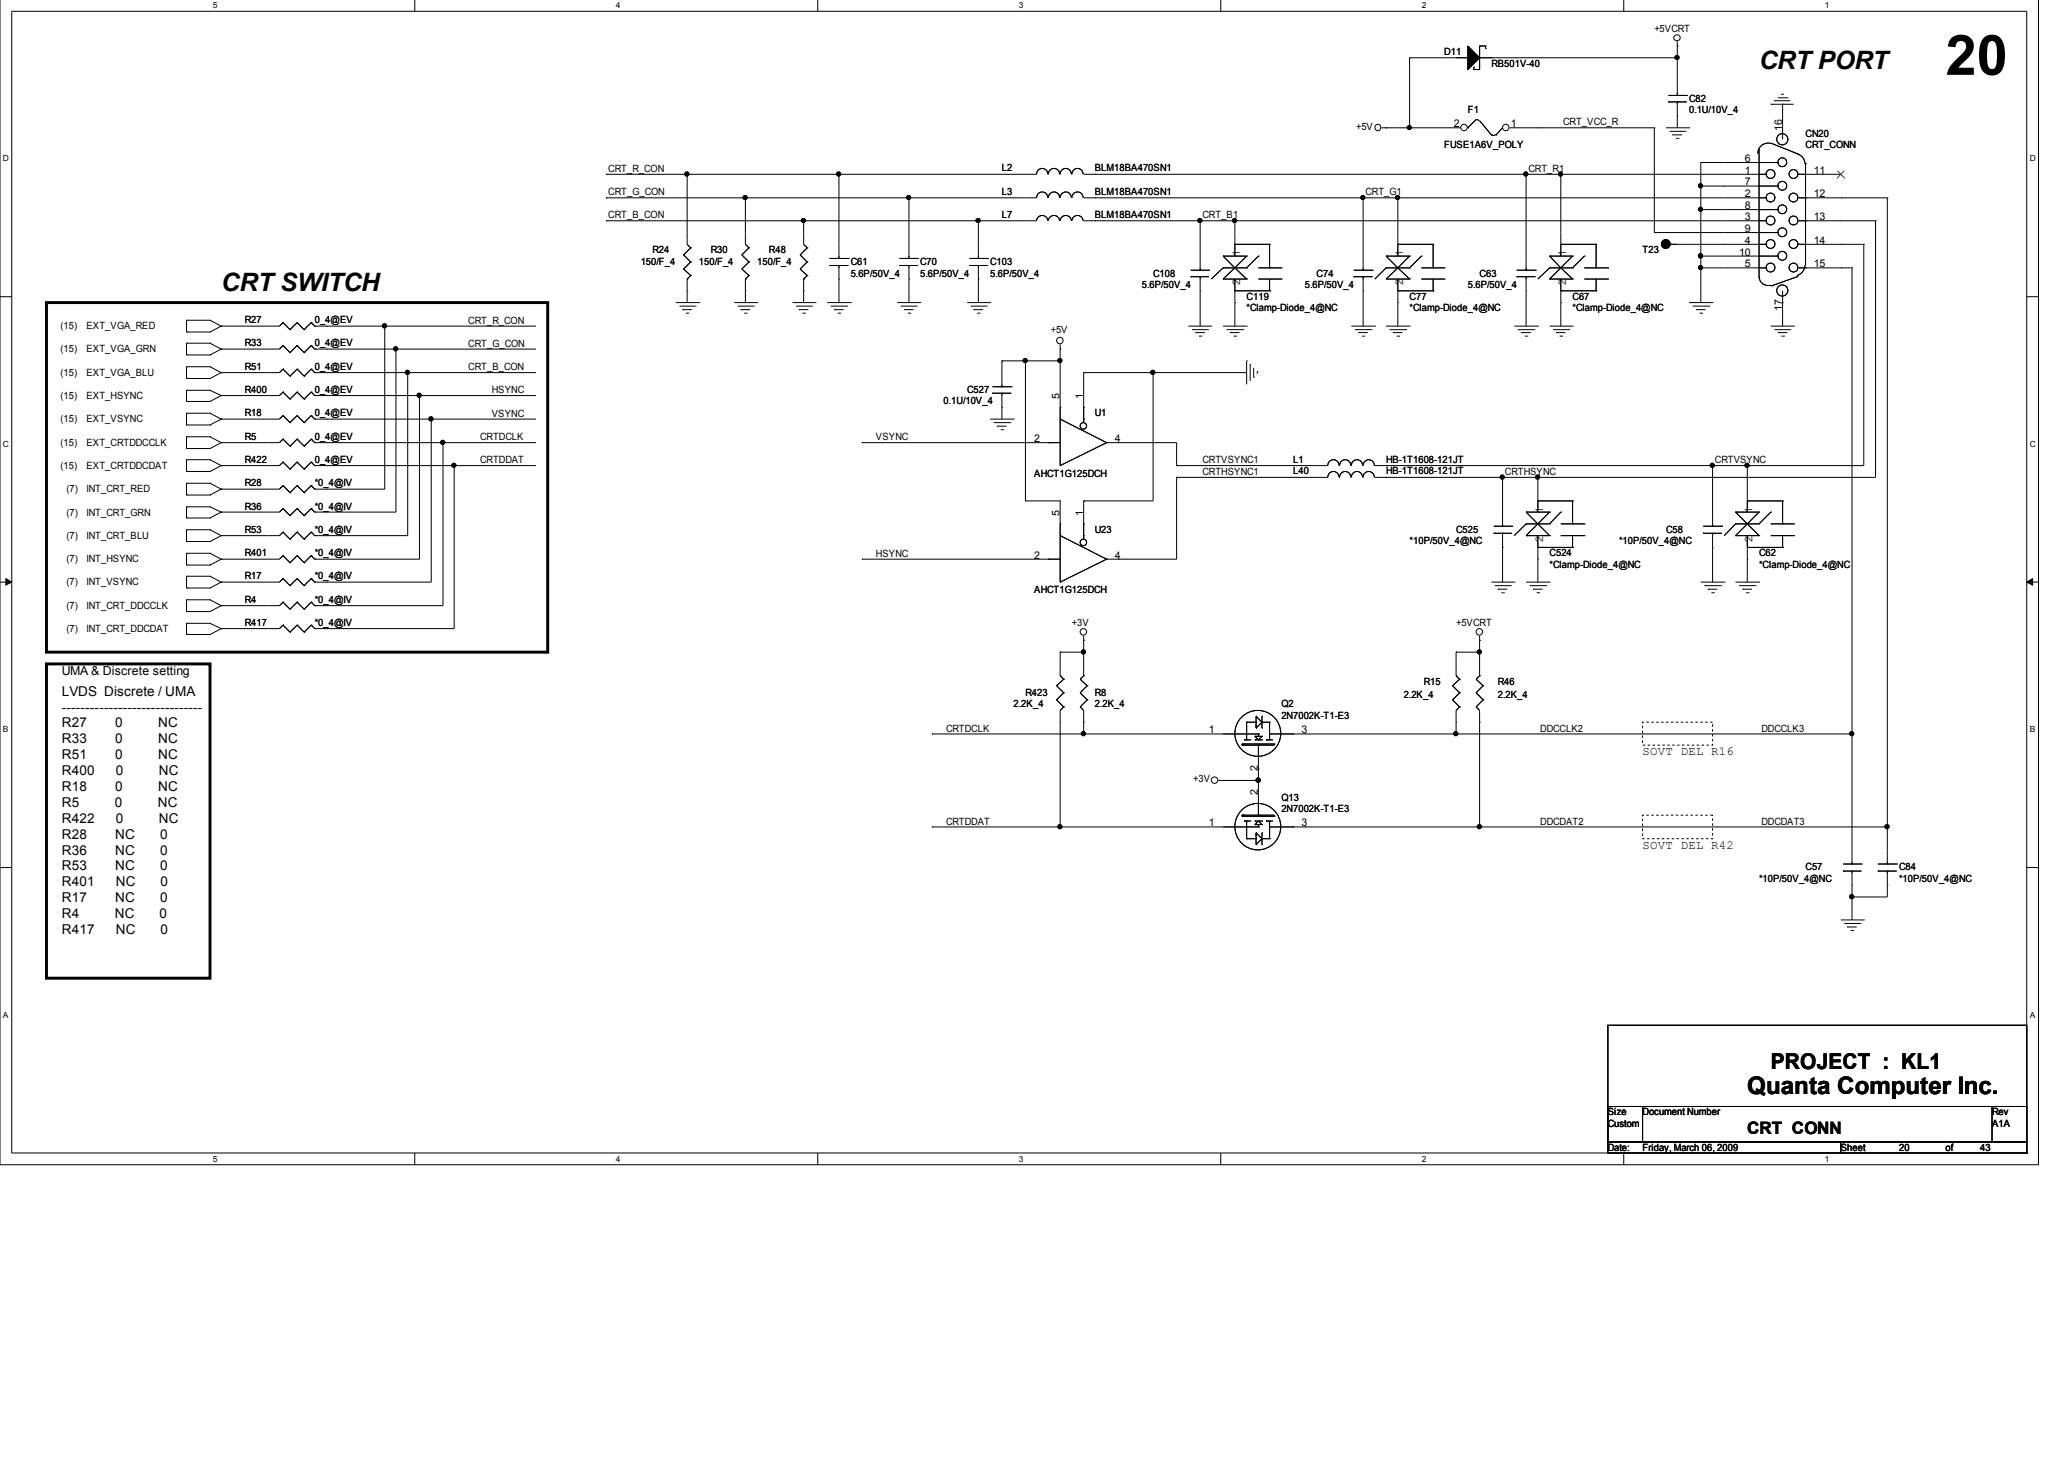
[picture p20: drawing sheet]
<svg xmlns="http://www.w3.org/2000/svg" width="297mm" height="210mm" viewBox="0 0 297 210" stroke-linecap="round" stroke-linejoin="round" font-family="sans-serif">
<defs><g id="words">
<text font-size="8" x="280" y="10.8">20</text>
<g font-size="3.6">
<text x="253.2" y="9.9">CRT PORT</text>
<text x="31.8" y="41.8">CRT SWITCH</text>
</g>
<text font-size="3.5" x="251.5" y="157.4">Quanta Computer Inc.</text>
<text font-size="3.1" x="254.8" y="153.8">PROJECT : KL1</text>
<text font-size="2.5" x="251.5" y="163.2">CRT CONN</text>
<g font-size="1.9">
<text x="8.9" y="100.1">LVDS Discrete / UMA</text>
<text x="8.9" y="102.4">------------------------------</text>
<text x="8.9" y="104.7">R27</text>
<text x="8.9" y="106.9">R33</text>
<text x="16.6" y="104.7">0</text>
<text x="16.6" y="106.9">0</text>
<text x="22.8" y="104.7">NC</text>
<text x="22.8" y="106.9">NC</text>
<text x="8.9" y="109.2">R51</text>
<text x="8.9" y="111.5">R400</text>
<text x="8.9" y="113.8">R18</text>
<text x="16.6" y="109.2">0</text>
<text x="16.6" y="113.8">0</text>
<text x="16.7" y="111.5">0</text>
<text x="22.8" y="109.2">NC</text>
<text x="22.8" y="113.8">NC</text>
<text x="22.9" y="111.5">NC</text>
<text x="8.9" y="116.1">R5</text>
<text x="8.9" y="118.4">R422</text>
<text x="16.5" y="116.1">0</text>
<text x="16.7" y="118.4">0</text>
<text x="22.7" y="116.1">NC</text>
<text x="22.9" y="118.4">NC</text>
<text x="8.9" y="120.7">R28</text>
<text x="8.9" y="123">R36</text>
<text x="8.9" y="125.2">R53</text>
<text x="16.6" y="120.7">NC</text>
<text x="16.6" y="123">NC</text>
<text x="16.6" y="125.2">NC</text>
<text x="23" y="120.7">0</text>
<text x="23" y="123">0</text>
<text x="23" y="125.2">0</text>
<text x="8.9" y="127.5">R401</text>
<text x="8.9" y="129.8">R17</text>
<text x="16.6" y="129.8">NC</text>
<text x="16.7" y="127.5">NC</text>
<text x="23" y="129.8">0</text>
<text x="23.1" y="127.5">0</text>
<text x="8.9" y="132.1">R4</text>
<text x="8.9" y="134.4">R417</text>
<text x="16.5" y="132.1">NC</text>
<text x="16.7" y="134.4">NC</text>
<text x="22.9" y="132.1">0</text>
<text x="23.1" y="134.4">0</text>
</g>
<g font-size="1.8">
<text x="8.9" y="97.1">UMA &amp; Discrete setting</text>
<text x="236.4" y="108.6">SOVT DEL R16</text>
<text x="236.4" y="122.1">SOVT DEL R42</text>
</g>
<g font-size="1.5">
<text x="209.2" y="18.3">2</text>
<text x="217.4" y="18.3">1</text>
<text x="251.1" y="23.3">6</text>
<text x="256.5" y="18.9" transform="rotate(-90 256.5 18.9)">16</text>
<text x="251.1" y="25">1</text>
<text x="251.1" y="28.4">2</text>
<text x="251.1" y="26.7">7</text>
<text x="261" y="28.4">12</text>
<text x="261" y="25">11</text>
<text x="251.1" y="31.7">3</text>
<text x="251.1" y="35.1">4</text>
<text x="251.1" y="30.1">8</text>
<text x="251.1" y="33.4">9</text>
<text x="261" y="35.1">14</text>
<text x="261" y="31.7">13</text>
<text x="250.3" y="36.8">10</text>
<text x="251.1" y="38.5">5</text>
<text x="261" y="38.5">15</text>
<text x="256.5" y="44.7" transform="rotate(-90 256.5 44.7)">17</text>
<text x="152.5" y="57.4" transform="rotate(-90 152.5 57.4)">5</text>
<text x="155.9" y="57.4" transform="rotate(-90 155.9 57.4)">1</text>
<text x="148.8" y="63.6">2</text>
<text x="160.4" y="63.6">4</text>
<text x="152.5" y="74.2" transform="rotate(-90 152.5 74.2)">5</text>
<text x="155.9" y="74.2" transform="rotate(-90 155.9 74.2)">1</text>
<text x="148.8" y="80.4">2</text>
<text x="160.4" y="80.4">4</text>
<text x="174" y="105.5">1</text>
<text x="187.3" y="105.5">3</text>
<text x="181" y="110.9" transform="rotate(-90 181 110.9)">2</text>
<text x="174" y="118.9">1</text>
<text x="181" y="114.4" transform="rotate(-90 181 114.4)">2</text>
<text x="187.3" y="118.9">3</text>
</g>
<g font-size="1.5" fill="#004080">
<text x="178.5" y="41" transform="rotate(-90 178.5 41)">2</text>
<text x="178.5" y="36.8" transform="rotate(-90 178.5 36.8)">1</text>
<text x="201.9" y="41" transform="rotate(-90 201.9 41)">2</text>
<text x="201.9" y="36.8" transform="rotate(-90 201.9 36.8)">1</text>
<text x="225.4" y="41" transform="rotate(-90 225.4 41)">2</text>
<text x="225.4" y="36.8" transform="rotate(-90 225.4 36.8)">1</text>
<text x="222.1" y="77.9" transform="rotate(-90 222.1 77.9)">2</text>
<text x="222.1" y="73.8" transform="rotate(-90 222.1 73.8)">1</text>
<text x="252.2" y="77.9" transform="rotate(-90 252.2 77.9)">2</text>
<text x="252.2" y="73.8" transform="rotate(-90 252.2 73.8)">1</text>
</g>
<g font-size="1.4">
<text x="238.1" y="4.6">+5VCRT</text>
<text x="207.9" y="7.9">D11</text>
<text x="214.6" y="9.6">RB501V-40</text>
<text x="211.2" y="16.3">F1</text>
<text x="243.1" y="14.7">C82</text>
<text x="243.1" y="16.3">0.1U/10V_4</text>
<text x="195.2" y="18.6">+5V</text>
<text x="207.9" y="21.4">FUSE1A6V_POLY</text>
<text x="225" y="18">CRT_VCC_R</text>
<text x="259.8" y="19.7">CN20</text>
<text x="259.8" y="21.4">CRT_CONN</text>
<text x="87.5" y="28.1">CRT_G_CON</text>
<text x="87.5" y="24.7">CRT_R_CON</text>
<text x="144.2" y="24.7">L2</text>
<text x="144.2" y="28">L3</text>
<text x="157.6" y="24.7">BLM18BA470SN1</text>
<text x="157.6" y="28">BLM18BA470SN1</text>
<text x="196.5" y="28.1">CRT_G1</text>
<text x="220" y="24.7">CRT_R1</text>
<text x="87.5" y="31.4">CRT_B_CON</text>
<text x="144.2" y="31.4">L7</text>
<text x="157.6" y="31.4">BLM18BA470SN1</text>
<text x="173.1" y="31.4">CRT_B1</text>
<text x="92.2" y="38.1">150/F_4</text>
<text x="93.9" y="36.4">R24</text>
<text x="100.6" y="38.1">150/F_4</text>
<text x="102.3" y="36.4">R30</text>
<text x="109" y="38.1">150/F_4</text>
<text x="110.7" y="36.4">R48</text>
<text x="122.4" y="38.1">C61</text>
<text x="122.4" y="39.8">5.6P/50V_4</text>
<text x="132.4" y="38.1">C70</text>
<text x="132.4" y="39.8">5.6P/50V_4</text>
<text x="142.5" y="38.1">C103</text>
<text x="142.5" y="39.8">5.6P/50V_4</text>
<text x="164.3" y="41.4">5.6P/50V_4</text>
<text x="165.9" y="39.8">C108</text>
<text x="187.8" y="41.4">5.6P/50V_4</text>
<text x="189.5" y="39.8">C74</text>
<text x="211.2" y="41.4">5.6P/50V_4</text>
<text x="212.9" y="39.8">C63</text>
<text x="236.4" y="36.4">T23</text>
<text x="8.7" y="47.3">(15)</text>
<text x="12.4" y="47.3">EXT_VGA_RED</text>
<text x="35.2" y="46.5">R27</text>
<text x="45.3" y="46.5">0_4@EV</text>
<text x="67.4" y="46.6">CRT_R_CON</text>
<text x="151.2" y="47.9">+5V</text>
<text x="179.4" y="43.1">C119</text>
<text x="179.4" y="44.8">*Clamp-Diode_4@NC</text>
<text x="202.9" y="43.1">C77</text>
<text x="202.9" y="44.8">*Clamp-Diode_4@NC</text>
<text x="226.3" y="43.1">C67</text>
<text x="226.3" y="44.8">*Clamp-Diode_4@NC</text>
<text x="8.7" y="50.6">(15)</text>
<text x="12.4" y="50.6">EXT_VGA_GRN</text>
<text x="35.2" y="53.2">R51</text>
<text x="35.2" y="49.8">R33</text>
<text x="45.3" y="53.2">0_4@EV</text>
<text x="45.3" y="49.8">0_4@EV</text>
<text x="67.4" y="49.9">CRT_G_CON</text>
<text x="67.4" y="53.3">CRT_B_CON</text>
<text x="8.7" y="54">(15)</text>
<text x="8.7" y="57.4">(15)</text>
<text x="12.4" y="54">EXT_VGA_BLU</text>
<text x="12.4" y="57.4">EXT_HSYNC</text>
<text x="35.2" y="56.6">R400</text>
<text x="35.2" y="59.9">R18</text>
<text x="45.3" y="56.6">0_4@EV</text>
<text x="45.3" y="59.9">0_4@EV</text>
<text x="70.8" y="56.6">HSYNC</text>
<text x="70.8" y="60">VSYNC</text>
<text x="135.8" y="58.2">0.1U/10V_4</text>
<text x="139.2" y="56.6">C527</text>
<text x="157.6" y="59.9">U1</text>
<text x="8.7" y="60.7">(15)</text>
<text x="8.7" y="64.1">(15)</text>
<text x="12.4" y="60.7">EXT_VSYNC</text>
<text x="12.4" y="64.1">EXT_CRTDDCCLK</text>
<text x="35.2" y="63.3">R5</text>
<text x="45.3" y="63.3">0_4@EV</text>
<text x="69.1" y="63.3">CRTDCLK</text>
<text x="126.1" y="63.3">VSYNC</text>
<text x="8.7" y="67.4">(15)</text>
<text x="9.6" y="70.8">(7)</text>
<text x="12.4" y="70.8">INT_CRT_RED</text>
<text x="12.4" y="67.4">EXT_CRTDDCDAT</text>
<text x="35.2" y="69.9">R28</text>
<text x="35.2" y="66.6">R422</text>
<text x="45.3" y="69.9">*0_4@IV</text>
<text x="45.3" y="66.6">0_4@EV</text>
<text x="69.1" y="66.6">CRTDDAT</text>
<text x="148.8" y="68.6">AHCT1G125DCH</text>
<text x="173.1" y="66.6">CRTVSYNC1</text>
<text x="173.1" y="68.3">CRTHSYNC1</text>
<text x="186.1" y="68.3">L40</text>
<text x="186.1" y="66.6">L1</text>
<text x="199.5" y="68.3">HB-1T1608-121JT</text>
<text x="199.5" y="66.6">HB-1T1608-121JT</text>
<text x="216.6" y="68.3">CRTHSYNC</text>
<text x="246.8" y="66.6">CRTVSYNC</text>
<text x="9.6" y="77.5">(7)</text>
<text x="9.6" y="74.2">(7)</text>
<text x="12.4" y="77.5">INT_CRT_BLU</text>
<text x="12.4" y="74.2">INT_CRT_GRN</text>
<text x="35.2" y="76.6">R53</text>
<text x="35.2" y="73.3">R36</text>
<text x="45.3" y="76.6">*0_4@IV</text>
<text x="45.3" y="73.3">*0_4@IV</text>
<text x="157.6" y="76.6">U23</text>
<text x="209.5" y="76.6">C525</text>
<text x="239.8" y="76.6">C58</text>
<text x="9.6" y="80.9">(7)</text>
<text x="12.4" y="80.9">INT_HSYNC</text>
<text x="35.2" y="83.3">R17</text>
<text x="35.2" y="80">R401</text>
<text x="45.3" y="83.3">*0_4@IV</text>
<text x="45.3" y="80">*0_4@IV</text>
<text x="126.1" y="80.1">HSYNC</text>
<text x="202.9" y="78.3">*10P/50V_4@NC</text>
<text x="223" y="80">C524</text>
<text x="223" y="81.7">*Clamp-Diode_4@NC</text>
<text x="233" y="78.3">*10P/50V_4@NC</text>
<text x="253.2" y="80">C62</text>
<text x="253.2" y="81.7">*Clamp-Diode_4@NC</text>
<text x="9.6" y="84.2">(7)</text>
<text x="9.6" y="87.6">(7)</text>
<text x="12.4" y="84.2">INT_VSYNC</text>
<text x="12.4" y="87.6">INT_CRT_DDCCLK</text>
<text x="35.2" y="86.7">R4</text>
<text x="45.3" y="86.7">*0_4@IV</text>
<text x="148.8" y="85.4">AHCT1G125DCH</text>
<text x="9.6" y="90.9">(7)</text>
<text x="12.4" y="90.9">INT_CRT_DDCDAT</text>
<text x="35.2" y="90.1">R417</text>
<text x="45.3" y="90.1">*0_4@IV</text>
<text x="154.3" y="90.1">+3V</text>
<text x="209.5" y="90.1">+5VCRT</text>
<text x="145.9" y="101.8">2.2K_4</text>
<text x="147.6" y="100.1">R423</text>
<text x="157.6" y="100.1">R8</text>
<text x="157.6" y="101.8">2.2K_4</text>
<text x="184.4" y="101.8">Q2</text>
<text x="202" y="100.4">2.2K_4</text>
<text x="204.9" y="98.5">R15</text>
<text x="215.6" y="98.5">R46</text>
<text x="215.6" y="100.4">2.2K_4</text>
<text x="136.1" y="105.3">CRTDCLK</text>
<text x="184.4" y="103.5">2N7002K-T1-E3</text>
<text x="221.7" y="105.3">DDCCLK2</text>
<text x="253.5" y="105.3">DDCCLK3</text>
<text x="171.7" y="112.5">+3V</text>
<text x="136.1" y="118.6">CRTDDAT</text>
<text x="184.4" y="115.2">Q13</text>
<text x="184.4" y="116.9">2N7002K-T1-E3</text>
<text x="221.7" y="118.6">DDCDAT2</text>
<text x="253.5" y="118.6">DDCDAT3</text>
<text x="259.8" y="125.2">C57</text>
<text x="273.3" y="125.2">C84</text>
<text x="253.2" y="126.9">*10P/50V_4@NC</text>
<text x="273.3" y="126.9">*10P/50V_4@NC</text>
<text x="231.4" y="160.5">Size</text>
<text x="236.4" y="160.5">Document Number</text>
<text x="286.7" y="160.5">Rev</text>
<text x="231.4" y="165.5">Date:</text>
<text x="231.4" y="162.2">Custom</text>
<text x="236.4" y="165.5">Friday, March 06, 2009</text>
<text x="264.9" y="165.5">Sheet</text>
<text x="273.3" y="165.5">20</text>
<text x="280" y="165.5">of</text>
<text x="285" y="165.5">43</text>
<text x="286.7" y="162.2">A1A</text>
</g>
<g font-size="1.2">
<text x="30.6" y="1.2">5</text>
<text x="88.6" y="1.2">4</text>
<text x="146.6" y="1.2">3</text>
<text x="204.6" y="1.2">2</text>
<text x="262.6" y="1.2">1</text>
<text x=".4" y="23.2">D</text>
<text x="292.1" y="23.2">D</text>
<text x=".4" y="64.3">C</text>
<text x="292.1" y="64.3">C</text>
<text x=".4" y="105.3">B</text>
<text x="292.1" y="105.3">B</text>
<text x=".4" y="146.4">A</text>
<text x="292.1" y="146.4">A</text>
<text x="30.6" y="167.1">5</text>
<text x="88.6" y="167.1">4</text>
<text x="146.6" y="167.1">3</text>
<text x="204.6" y="167.1">2</text>
<text x="262.6" y="167.1">1</text>
</g>
</g></defs>
<path d="M0 -.1v167.7h293.4v-167.7M1.7 1.6h290v164.3h-290z" fill="none" stroke="#000" stroke-width=".14"/>
<g fill="#fff">
<path d="M30.6 .1h.6v1.3h-.6z"/>
<path d="M30.6 166h.6v1.3h-.6z"/>
</g>
<path d="M59.7 -.1v1.7M59.7 165.9v1.7" fill="none" stroke="#000" stroke-width=".14"/>
<g fill="#fff">
<path d="M88.6 .1h.6v1.3h-.6z"/>
<path d="M88.6 166h.6v1.3h-.6z"/>
</g>
<path d="M117.7 -.1v1.7M117.7 165.9v1.7" fill="none" stroke="#000" stroke-width=".14"/>
<g fill="#fff">
<path d="M146.6 .1h.6v1.3h-.6z"/>
<path d="M146.6 166h.6v1.3h-.6z"/>
</g>
<path d="M175.7 -.1v1.7M175.7 165.9v1.7" fill="none" stroke="#000" stroke-width=".14"/>
<g fill="#fff">
<path d="M204.6 .1h.5v1.3h-.5z"/>
<path d="M204.6 166h.5v1.3h-.5z"/>
</g>
<path d="M233.7 -.1v1.7M233.7 165.9v1.7" fill="none" stroke="#000" stroke-width=".14"/>
<g fill="#fff">
<path d="M262.6 .1h.5v1.3h-.5z"/>
<path d="M262.6 166h.5v1.3h-.5z"/>
<path d="M.4 22.1h.7v1.3h-.7z"/>
<path d="M292.1 22.1h.7v1.3h-.7z"/>
<path d="M.4 63.2h.7v1.2h-.7z"/>
<path d="M292.1 63.2h.7v1.2h-.7z"/>
</g>
<path d="M0 42.7h1.7M291.7 42.7h1.7" fill="none" stroke="#000" stroke-width=".14"/>
<g fill="#fff">
<path d="M.4 104.2h.7v1.3h-.7z"/>
<path d="M292.1 104.2h.7v1.3h-.7z"/>
</g>
<path d="M0 83.7h1.7M291.7 83.7h1.7" fill="none" stroke="#000" stroke-width=".14"/>
<path d="M.8 83.2l.9 .5-.9 .5zM291.7 83.7l.8-.5v1z" fill="#000" stroke="#000" stroke-width=".14"/>
<g fill="#fff">
<path d="M.4 145.3h.7v1.3h-.7z"/>
<path d="M292.1 145.3h.7v1.3h-.7z"/>
</g>
<g fill="none" stroke="#000" stroke-width=".14">
<path d="M198.8 18.4h7.4M199.5 18.4h.1M202.9 18.4h.1M202.9 8.3h.1M202.9 8.3h5M202.9 8.3v10.1M216.2 8.3h25.2M221.3 18.4h.1M221.3 18.4h16.8M238.1 18.4h.1M238.1 18.4v15.1M239.8 18.4h3.3"/>
<path d="M240.3 18.9h2.3M240.7 19.4h.1M240.7 19.4h1.4M241.2 19.9h.4M241.4 8.3h.1M241.4 6.6h.1M241.4 16.7h.1M241.4 5.9v5.8M241.4 16.7v1.7M241.6 19.9h.1M242.6 18.9h.1M243.1 18.4h.1"/>
<path d="M254.8 15h.1M254.8 15h3.3M255.4 14.5h.1M255.4 14.5h2.2M255.9 14.1h1.3M256.4 13.6h.1M256.4 13.6h.3M256.5 15h.1M256.5 15v3.4M257.2 14.1h.1M87.2 28.5h.1M87.2 25.1h.1"/>
<path d="M87.2 31.8h.1M87.2 31.8h62a.81 .81 0 0 1 .8-.8 .81 .81 0 0 1 .8 .8M87.2 28.5h60.4M87.2 25.1h60.4M98.4 36.7h.1M98.4 38.7h.1M98.4 36.7l1 1M98.4 38.7l1 .9M98.9 25.1h.1M98.9 25.1v10.1l.5 .5M99.4 35.7h.1M99.4 37.7h.1"/>
<path d="M99.4 39.6h.1M99.4 35.7l-1 1M99.4 37.7l-1 1M99.4 39.6l-.5 .5M107.3 28.5h.1M107.3 28.5v5M115.7 31.8h.1M115.7 31.8v1.7M120.7 25.1h.1M120.7 25.1v10.1M130.8 28.5h.1M130.8 28.5v6.7"/>
<path d="M140.8 31.8h.1M140.8 31.8v3.4M150.9 31.8a.81 .81 0 0 1 .8-.8 .81 .81 0 0 1 .8 .8M152.6 31.8a.81 .81 0 0 1 .8-.8 .81 .81 0 0 1 .8 .8M154.3 31.8a.81 .81 0 0 1 .8-.8 .81 .81 0 0 1 .8 .8M156 31.8h92.2M157.6 31.8h.1M157.6 25.1h.1M157.6 28.5h.1M157.6 28.5h90.6M157.6 25.1h90.6M172.7 31.8h.1"/>
<path d="M172.7 31.8v5M176 38.5h.1M176 36.8h.1M176 36.8h3.4M176 38.5h3.4M176 38.5l-1.7 1.6M176 36.8l1.7 1.7M177.7 31.8h.1M177.7 38.5h.1M177.7 35.2h.1M177.7 35.2h5M177.7 31.8v5"/>
<path d="M177.7 38.5l-1.7 1.6M177.7 38.5l1.7 1.6M179.4 38.5h.1M179.4 36.8h.1M179.4 36.8l-1.7 1.7M181.1 36.8h.1M181.1 38.5h3.3M181.1 36.8l-1.7 1.7M182.7 35.2h.1M182.7 38.5h.1M182.7 35.2v3.3M184.4 38.5h.1"/>
<path d="M196.2 28.5h.1M196.2 28.5v8.3M199.5 38.5h.1M199.5 36.8h.1M199.5 36.8h3.4M199.5 38.5h3.4M199.5 38.5l-1.6 1.6M199.5 36.8l1.7 1.7M201.2 28.5h.1M201.2 38.5h.1M201.2 35.2h.1M201.2 35.2h5"/>
<path d="M201.2 28.5v8.3M201.2 38.5l-1.7 1.6M201.2 38.5l1.7 1.6M202.9 38.5h.1M202.9 36.8h.1M202.9 36.8l-1.7 1.7M204.6 36.8h.1M204.6 38.5h3.3M204.6 36.8l-1.7 1.7M206.2 35.2h.1M206.2 38.5h.1M206.2 35.2v3.3"/>
<path d="M207.9 38.5h.1M219.6 25.1h.1M219.6 25.1v11.7M224.6 25.1h.1M224.6 25.1v8.4M238.1 33.5h.1M238.1 33.5h10.1M240.5 35.2h.1M240.5 35.2h7.7M244.8 36.8h.1M244.8 38.5h.1M244.8 23.4h.1"/>
<path d="M244.8 30.2h.1M244.8 26.8h.1M244.8 36.8h3.4M244.8 23.4v20.1M244.8 38.5h3.4M244.8 23.4h3.4M244.8 30.2h3.4M244.8 26.8h3.4M248.2 26.8h.1M248.2 35.2h.1M264.9 35.2h.1M264.9 31.8h.1"/>
<path d="M264.9 28.5h.1M264.9 38.5h.1M264.9 35.2h3.3M264.9 28.5h6.7M264.9 31.8h5M264.9 38.5h1.6M266.5 38.5h.1M266.5 38.5v85.8M268.2 35.2h.1M268.2 35.2v31.8h-70.3M269.9 31.8h.1M269.9 31.8v36.9h-72"/>
<path d="M271.6 28.5h.1M271.6 28.5v93.9M26.8 59.5h.1M26.8 54.5h.1M26.8 52.8h.1M26.8 51.1h.1M26.8 49.4h.1M26.8 57.8h.1M26.8 56.1h.1M26.8 47.8h.1M26.8 46.1h.1M26.8 46.1v1.7"/>
<path d="M26.8 49.4v1.7M26.8 52.8v1.7M26.8 56.1v1.7M26.8 59.5v1.6M26.8 59.5h3.4M26.8 52.8h3.4M26.8 54.5h3.4M26.8 49.4h3.4M26.8 51.1h3.4M26.8 56.1h3.4M26.8 57.8h3.4M26.8 46.1h3.4"/>
<path d="M26.8 47.8h3.4M30.2 59.5h.1M30.2 52.8h.1M30.2 54.5h.1M30.2 49.4h.1M30.2 51.1h.1M30.2 56.1h.1M30.2 57.8h.1M30.2 46.1h.1M30.2 47.8h.1M30.2 59.5l1.6 .8M30.2 52.8l1.6 .8"/>
<path d="M30.2 49.4l1.6 .8M30.2 56.1l1.6 .8M30.2 46.1l1.6 .8M31.8 53.6h.1M31.8 50.2h.1M31.8 46.9h.1M31.8 56.9h.1M31.8 50.2h6.8M31.8 56.9h6.8M31.8 53.6h6.8M31.8 46.9h6.8M31.8 53.6l-1.6 .9"/>
<path d="M31.8 50.2l-1.6 .9M31.8 56.9l-1.6 .9M31.8 46.9l-1.6 .9M47 46.9h.1M47 56.9h.1M47 53.6h.1M47 50.2h.1M47 50.2h30.1M47 56.9h30.1M47 53.6h30.1M47 46.9h30.1M55.4 46.9h.1"/>
<path d="M55.4 46.9v23.5h-10.1M57 50.2h.1M57 50.2v23.5h-11.7M58.7 53.6h.1M58.7 53.6v23.5h-13.4M60.4 56.9h.1M60.4 56.9v23.5h-13.4M97.3 43.5h3.3M97.8 44h2.3M98.2 44.5h.1M98.2 44.5h1.4M98.7 45.1h.4"/>
<path d="M98.9 41.8h.1M98.9 40.1h.1M98.9 40.1v3.4M99.1 45.1h.1M100.1 44h.1M100.6 43.5h.1M105.7 43.5h3.3M106.2 44h2.3M106.6 44.5h.1M106.6 44.5h1.3M107.1 45.1h.3M107.3 41.8h.1"/>
<path d="M107.3 41.8v1.7M107.4 45.1h.1M108.5 44h.1M109 43.5h.1M114 43.5h3.3M114.6 44h2.2M115 44.5h.1M115 44.5h1.3M115.5 45.1h.3M115.7 41.8h.1M115.7 41.8v1.7M115.8 45.1h.1"/>
<path d="M116.8 44h.1M117.3 43.5h.1M119 43.5h3.4M119.5 44h2.4M120.1 44.5h.1M120.1 44.5h1.3M120.6 45.1h.3M120.7 40.1h.1M120.7 40.1v3.4M120.9 45.1h.1M121.9 44h.1M122.4 43.5h.1"/>
<path d="M129.1 43.5h3.3M129.6 44h2.3M130.1 44.5h.1M130.1 44.5h1.4M130.6 45.1h.4M130.8 40.1h.1M130.8 40.1v3.4M131 45.1h.1M131.9 44h.1M132.4 43.5h.1M139.2 43.5h3.3M139.7 44h2.3"/>
<path d="M140.1 44.5h.1M140.1 44.5h1.4M140.6 45.1h.4M140.8 40.1h.1M140.8 40.1v3.4M141 45.1h.1M142 44h.1M142.5 43.5h.1M144.2 51.9h.1M144.2 58.6h.1M144.2 51.9h8.4M144.2 51.9v1.7"/>
<path d="M144.2 58.6v1.7M147.6 51.9h.1M147.6 51.9v20.2M152.6 51.9h.1M152.6 50.2h.1M152.6 49.5v7.4M156 53.6h.1M156 53.6h23.4M156 53.6v3.3M165.9 53.6h.1M165.9 53.6v18.5h-9.9M171 46.9h3.3"/>
<path d="M171.5 47.4h2.3M172 47.9h.1M172 47.9h1.4M172.6 48.4h.3M172.7 41.8h.1M172.7 41.8v5.1M172.9 48.4h.1M173.8 47.4h.1M174.3 46.9h.1M176 40.1h.1M176 46.9h3.4M176 40.1h3.4"/>
<path d="M176.5 47.4h2.4M177 47.9h.1M177 47.9h1.4M177.5 48.4h.4M177.7 43.5h.1M177.7 41.8h.1M177.7 40.1v6.8M177.7 41.8h5M177.9 48.4h.1M178.9 47.4h.1M179.4 51.9h.1M179.4 46.9h.1"/>
<path d="M179.4 40.1h.1M179.4 51.9v3.4M179.9 52.4h.1M179.9 52.4v2.4M180.4 54.3h.1M180.4 52.9v1.4M180.9 53.4h.1M180.9 53.4v.4M181.1 40.1h3.3M182.7 41.8h.1M182.7 40.1v1.7M184.4 40.1h.1"/>
<path d="M194.5 46.9h3.4M195 47.4h2.4M195.5 47.9h.1M195.5 47.9h1.3M196 48.4h.3M196.2 41.8h.1M196.2 41.8v5.1M196.3 48.4h.1M197.4 47.4h.1M197.9 46.9h.1M199.5 40.1h.1M199.5 46.9h3.4"/>
<path d="M199.5 40.1h3.4M200 47.4h2.4M200.5 47.9h.1M200.5 47.9h1.3M201 48.4h.3M201.2 43.5h.1M201.2 41.8h.1M201.2 40.1v6.8M201.2 41.8h5M201.3 48.4h.1M202.4 47.4h.1M202.9 46.9h.1"/>
<path d="M202.9 40.1h.1M204.6 40.1h3.3M206.2 41.8h.1M206.2 40.1v1.7M207.9 40.1h.1M217.9 46.9h3.4M218.4 47.4h2.4M218.9 47.9h.1M218.9 47.9h1.4M219.5 48.4h.3M219.6 41.8h.1M219.6 41.8v5.1"/>
<path d="M219.8 48.4h.1M220.8 47.4h.1M221.3 46.9h.1M223 46.9h3.3M223.5 47.4h2.3M223.9 47.9h.1M223.9 47.9h1.4M224.5 48.4h.3M224.6 43.5h.1M224.6 43.5v3.4M224.8 48.4h.1M225.8 47.4h.1"/>
<path d="M226.3 46.9h.1M243.1 43.5h3.4M243.6 44h2.4M244.1 44.5h.1M244.1 44.5h1.3M244.6 45.1h.3M244.9 45.1h.1M246 44h.1M246.5 43.5h.1M254.8 46.9h3.3M255.4 47.4h2.2M255.9 47.9h.1"/>
<path d="M255.9 47.9h1.3M256.4 48.4h.3M256.5 43.5h.1M256.5 43.5v3.4M256.7 48.4h.1M257.6 47.4h.1M258.1 46.9h.1M26.8 61.1h.1M26.8 77.9h.1M26.8 76.2h.1M26.8 64.5h.1M26.8 62.8h.1"/>
<path d="M26.8 71.2h.1M26.8 69.5h.1M26.8 67.8h.1M26.8 66.1h.1M26.8 79.6h.1M26.8 74.5h.1M26.8 72.9h.1M26.8 62.8v1.7M26.8 66.1v1.7M26.8 69.5v1.7M26.8 72.9v1.6M26.8 76.2v1.7"/>
<path d="M26.8 79.6v1.7M26.8 61.1h3.4M26.8 76.2h3.4M26.8 77.9h3.4M26.8 62.8h3.4M26.8 64.5h3.4M26.8 69.5h3.4M26.8 71.2h3.4M26.8 66.1h3.4M26.8 67.8h3.4M26.8 79.6h3.4M26.8 72.9h3.4"/>
<path d="M26.8 74.5h3.4M30.2 61.1h.1M30.2 76.2h.1M30.2 77.9h.1M30.2 62.8h.1M30.2 64.5h.1M30.2 69.5h.1M30.2 71.2h.1M30.2 66.1h.1M30.2 67.8h.1M30.2 79.6h.1M30.2 72.9h.1"/>
<path d="M30.2 74.5h.1M30.2 76.2l1.6 .9M30.2 62.8l1.6 .9M30.2 69.5l1.6 .9M30.2 66.1l1.6 .9M30.2 79.6l1.6 .8M30.2 72.9l1.6 .8M31.8 63.7h.1M31.8 60.3h.1M31.8 77.1h.1M31.8 73.7h.1M31.8 70.4h.1"/>
<path d="M31.8 67h.1M31.8 60.3h6.8M31.8 67h6.8M31.8 60.3l-1.6 .8M31.8 77.1l-1.6 .8M31.8 63.7l-1.6 .8M31.8 70.4l-1.6 .8M31.8 67l-1.6 .8M31.8 73.7l-1.6 .8M40.7 76.6h.1M40.7 73.2h.1M40.7 69.9h.1"/>
<path d="M40.7 63.2h.1M40.7 63.2l-.5 .5h-8.4M40.7 76.6l-.5 .5h-8.4M40.7 73.2l-.5 .5h-8.4M40.7 69.9l-.5 .5h-8.4M40.7 76.6l1 1M40.7 73.2l1 1M40.7 69.9l1 1M40.7 63.2l1 1M41.7 77.6h.1M41.7 74.2h.1M41.7 70.9h.1"/>
<path d="M41.7 64.2h.1M42.8 76.6h.1M42.8 73.2h.1M42.8 69.9h.1M42.8 63.2h.1M42.8 76.6l-1.1 1M42.8 76.6l1 1M42.8 73.2l-1.1 1M42.8 73.2l1 1M42.8 69.9l-1.1 1M42.8 69.9l1 1M42.8 63.2l-1.1 1"/>
<path d="M42.8 63.2l1 1M43.8 77.6h.1M43.8 74.2h.1M43.8 70.9h.1M43.8 64.2h.1M44.8 76.6h.1M44.8 73.2h.1M44.8 69.9h.1M44.8 63.2h.1M44.8 76.6l-1 1M44.8 76.6l.5 .5M44.8 73.2l-1 1"/>
<path d="M44.8 73.2l.5 .5M44.8 69.9l-1 1M44.8 69.9l.5 .5M44.8 63.2l-1 1M44.8 63.2l.5 .5M45.3 77.1h.1M45.3 73.7h.1M45.3 70.4h.1M45.3 63.7h.1M45.3 63.7h31.8M47 70.4h.1M47 73.7h.1"/>
<path d="M47 77.1h.1M47 60.3h.1M47 67h.1M47 63.7h.1M47 60.3h30.1M47 67h30.1M62.1 60.3h.1M62.1 60.3v23.4h-15.1M63.8 63.7h.1M63.8 63.7v23.4h-18.5M65.4 67h.1M65.4 67v23.4h-18.4"/>
<path d="M124 63.7h.1M124 63.7h25.2M142.5 60.3h3.4M143 60.8h2.4M143.5 61.3h.1M143.5 61.3h1.4M144 61.8h.4M144.4 61.8h.1M145.4 60.8h.1M145.9 60.3h.1M147.6 72.1h.1M147.6 72.1h5"/>
<path d="M152.6 72.1h.1M152.6 72.1v1.6M156 72.1h.1M156 72.1v1.6M161 63.7h.1M161 63.7h8.3v3.3M169.3 67h.1M169.3 68.7h.1M169.3 68.7v11.7h-8.3M192.7 68.7a.81 .81 0 0 0-.8-.9 .81 .81 0 0 0-.8 .9h-21.8M192.7 67a.81 .81 0 0 0-.8-.9 .81 .81 0 0 0-.8 .9h-21.8M194.4 68.7a.81 .81 0 0 0-.8-.9 .81 .81 0 0 0-.8 .9"/>
<path d="M194.4 67a.81 .81 0 0 0-.8-.9 .81 .81 0 0 0-.8 .9M196.1 68.7a.81 .81 0 0 0-.8-.9 .81 .81 0 0 0-.8 .9M196.1 67a.81 .81 0 0 0-.8-.9 .81 .81 0 0 0-.8 .9M197.8 68.7a.81 .81 0 0 0-.8-.9 .81 .81 0 0 0-.8 .9M197.8 67a.81 .81 0 0 0-.8-.9 .81 .81 0 0 0-.8 .9M199.5 68.7h.1M199.5 67h.1M216.2 68.7h.1M216.2 78.8h.1M216.2 68.7v5M216.2 78.8v4.9M219.6 75.4h.1"/>
<path d="M219.6 73.7h.1M219.6 77.1h.1M219.6 77.1h3.4M219.6 73.7h3.4M219.6 75.4h3.4M219.6 75.4l-1.7 1.7M219.6 73.7l3.4 3.4M221.3 68.7h.1M221.3 75.4h.1M221.3 72.1h.1M221.3 78.8h.1M221.3 72.1h5"/>
<path d="M221.3 68.7v5M221.3 77.1v6.6M221.3 78.8h5M221.3 75.4l-1.7 1.7M223 75.4h.1M223 73.7h.1M223 77.1h.1M223 73.7l-1.7 1.7M224.6 73.7h.1M224.6 77.1h3.4M224.6 75.4h3.4M224.6 73.7l-1.6 1.7"/>
<path d="M226.3 72.1h.1M226.3 75.4h.1M226.3 78.8h.1M226.3 72.1v3.3M226.3 77.1v1.7M228 75.4h.1M228 77.1h.1M245.1 76.7h.1M245.1 76.7h2.7M245.1 75.7h2.7M246.5 67h.1M246.5 78.8h.1"/>
<path d="M246.5 75.7h.1M246.5 76.7h.1M246.5 67v8.7M246.5 76.7v7M247.8 75.7h.1M249.8 75.4h.1M249.8 73.7h.1M249.8 77.1h.1M249.8 77.1h3.4M249.8 73.7h3.4M249.8 75.4l-1.6 1.7M249.8 75.4h3.4"/>
<path d="M249.8 73.7l3.4 3.4M251.5 67h.1M251.5 75.4h.1M251.5 72.1h.1M251.5 78.8h.1M251.5 72.1h5M251.5 67v6.7M251.5 77.1v6.6M251.5 78.8h5M253.2 75.4h.1M253.2 73.7h.1M253.2 77.1h.1"/>
<path d="M253.2 73.7l-3.4 3.4M254.8 73.7h.1M254.8 77.1h3.3M254.8 75.4h3.3M254.8 73.7l-1.6 1.7M256.5 72.1h.1M256.5 75.4h.1M256.5 78.8h.1M256.5 72.1v3.3M256.5 77.1v1.7M258.1 75.4h.1M258.1 77.1h.1"/>
<path d="M26.8 84.6h.1M26.8 82.9h.1M26.8 91.3h.1M26.8 89.7h.1M26.8 88h.1M26.8 86.3h.1M26.8 81.3h.1M26.8 82.9h3.4M26.8 84.6h3.4M26.8 82.9v1.7M26.8 86.3v1.7M26.8 89.7v1.6"/>
<path d="M26.8 89.7h3.4M26.8 91.3h3.4M26.8 86.3h3.4M26.8 88h3.4M26.8 81.3h3.4M30.2 82.9h.1M30.2 84.6h.1M30.2 89.7h.1M30.2 91.3h.1M30.2 86.3h.1M30.2 88h.1M30.2 81.3h.1"/>
<path d="M30.2 82.9l1.6 .8M30.2 89.7l1.6 .7M30.2 86.3l1.6 .8M31.8 87.1h.1M31.8 83.7h.1M31.8 90.4h.1M31.8 80.4h.1M31.8 80.4h6.8M31.8 83.7h6.8M31.8 90.4h6.8M31.8 83.7l-1.6 .9M31.8 90.4l-1.6 .9"/>
<path d="M31.8 87.1l-1.6 .9M31.8 80.4l-1.6 .9M40.7 86.6h.1M40.7 86.6l-.5 .5h-8.4M40.7 86.6l1 1M41.7 87.6h.1M42.8 86.6h.1M42.8 86.6l-1.1 1M42.8 86.6l1 1M43.8 87.6h.1M44.8 86.6h.1M44.8 86.6l-1 1"/>
<path d="M44.8 86.6l.5 .5M45.3 87.1h.1M47 80.4h.1M47 83.7h.1M47 87.1h.1M47 90.4h.1M124 80.4h.1M124 80.4h25.2M152.6 93.8h.1M152.6 93.8v1.7M152.6 93.8h3.4M156 93.8h.1"/>
<path d="M156 92.1h.1M156 91.5v4M161 80.4h.1M209 98.7h.1M209 98.7l1.1 1M209.5 93.8h.1M209.5 97.2h.1M209.5 93.8v3.4M209.5 93.8h3.4M209.5 97.2l.6 .5M210.1 99.7h.1M210.1 97.7h.1"/>
<path d="M210.1 99.7l-1.1 1M210.1 97.7l-1.1 1M212.4 99.7h.1M212.4 97.7h.1M212.4 99.7l1 1M212.4 97.7l1 1M212.9 92.1h.1M212.9 93.8h.1M212.9 97.2h.1M212.9 91.5v5.7M212.9 97.2l-.5 .5M213.4 98.7h.1"/>
<path d="M213.4 98.7l-1 1M214.6 83.7h3.3M215.1 84.3h2.3M215.6 84.8h.1M215.6 84.8h1.3M216.1 85.3h.3M216.4 85.3h.1M217.4 84.3h.1M217.9 83.7h.1M219.6 83.7h3.4M220.1 84.3h2.4M220.6 84.8h.1"/>
<path d="M220.6 84.8h1.4M221.1 85.3h.4M221.3 80.4h.1M221.5 85.3h.1M222.5 84.3h.1M223 83.7h.1M244.8 83.7h3.4M245.3 84.3h2.3M245.8 84.8h.1M245.8 84.8h1.3M246.3 85.3h.3M246.6 85.3h.1"/>
<path d="M247.6 84.3h.1M248.2 83.7h.1M249.8 83.7h3.4M250.3 84.3h2.3M250.8 84.8h.1M250.8 84.8h1.3M251.3 85.3h.3M251.5 80.4h.1M251.6 85.3h.1M252.6 84.3h.1M253.2 83.7h.1M134.1 105.6h.1"/>
<path d="M134.1 119h.1M134.1 119h47M134.1 105.6h47M152.6 119h.1M152.6 103.9h.1M152.6 103.9v15.1M156 105.6h.1M156 103.9h.1M156 103.9v1.7M175.3 112.3h5.8M176 112.3h.1M178.7 117.4h.1"/>
<path d="M178.7 117.3h.1M178.7 107h.1M178.7 107.2h.1M178.7 117.3h4.7v.1M178.7 117.4h4.7M178.7 107v.2M178.7 117.3v.1M178.7 107h4.7M178.9 117.3h.1M178.9 107.2h.1M179.1 117.4h.1M179.1 118.1h.1"/>
<path d="M179.1 107h.1M179.1 106.4h.1M179.1 118.1h.8M179.1 106.4h.8M179.2 118.1h.1M179.2 106.4h.1M179.4 118.1h.1M179.4 103.9h.1M179.4 106.4h.1M179.4 103.9v2.5M179.4 118.1v2.6M179.4 103.9h1.4"/>
<path d="M179.9 118.1h.1M179.9 106.4h.1M180.6 118.6h.1M180.6 118.1h.1M180.6 105.9h.1M180.6 106.4h.1M180.6 118.6h1M180.6 118.1h1M180.6 105.9l.5 .5M180.6 105.9h1M180.6 106.4h1M180.8 120h.1"/>
<path d="M180.8 119.8h.1M180.8 118.5h.1M180.8 103.9h.1M180.8 103.1h.1M180.8 104.6h.1M180.8 104.7h.1M180.8 104.4h.1M180.8 106.1h.1M180.8 103.1v1.6M180.8 119.8v1.7M180.8 119.8l.8 .9M180.8 103.1l.8 .8"/>
<path d="M181.1 112.3h.1M181.1 110.6h.1M181.1 119h.1M181.1 117.3h.1M181.1 118.1h.1M181.1 118.6h.1M181.1 105.6h.1M181.1 107.2h.1M181.1 106.4h.1M181.1 105.9h.1M181.1 105.6v.3M181.1 107.2v10.1"/>
<path d="M181.1 118.6v.4M181.1 118.1l-.5 .5M181.1 118.1l.5 .5M181.6 118.6h.1M181.6 118.1h.1M181.6 119.8h.1M181.6 103.9h.1M181.6 105.9h.1M181.6 106.4h.1M181.6 103.1h.1M181.6 104.7h.1M181.6 103.1v1.6"/>
<path d="M181.6 119.8v1.7M181.6 103.9h1.1M181.6 105.9l-.5 .5M181.6 103.9l-.8 .8M182.2 118.1h.1M182.2 106.4h.1M182.2 118.1h.8M182.2 106.4h.8M182.4 118.1h.1M182.4 106.4h.1M182.7 118.1h.1M182.7 106.4h.1"/>
<path d="M182.7 103.9h.1M182.7 119h88.9M182.7 105.6h83.8M182.7 103.9v2.5M182.7 118.1v2.6M183 118.1h.1M183 106.4h.1M183.4 117.4h.1M183.4 107h.1M183.4 107v.2h-4.7M186.1 119h.1M186.1 105.6h.1"/>
<path d="M187.8 119h.1M187.8 105.6h.1M209 100.7h.1M209 100.7l1.1 1M209.5 103.9h.1M209.5 105.6h.1M210.1 101.7h.1M210.1 101.7l-.6 .5v3.4M212.4 101.7h.1M212.4 101.7l.5 .5v16.8M212.9 103.9h.1M212.9 119h.1"/>
<path d="M213.4 100.7h.1M213.4 100.7l-1 1M266.5 105.6h.1M271.6 119h.1M0 124.8h1.7M179.4 120.7h.1M179.4 120.7h1.4M180.8 120.7h.1M180.8 121.5h.1M180.8 120.2h.1M181.6 120.7h.1M181.6 121.5h.1"/>
<path d="M181.6 120.7h1.1M181.6 120.7l-.8 .8M182.7 120.7h.1M264.9 132.3h3.3M265.3 125.3h.1M265.3 125.3h2.6M265.3 124.3h2.6M265.4 132.9h2.3M265.9 133.4h.1M265.9 133.4h1.3M266.4 133.9h.3M266.5 129h.1"/>
<path d="M266.5 127.4h.1M266.5 124.3h.1M266.5 125.3h.1M266.5 125.3v7M266.7 133.9h.1M267.7 132.9h.1M267.9 124.3h.1M268.2 132.3h.1M271.6 127.4h.1M271.6 127.4v1.6h-5.1M291.7 124.8h1.7M231.4 147.5h60.3v16.8h-60.3z"/>
<path d="M231.4 159.2h60.3v5.1h-60.3zM236.4 159.2h.1M236.4 159.2v5.1M286.7 159.2h.1M286.7 159.2v5.1M231.4 164.3h60.3v1.6h-60.3zM264.9 164.3h.1M264.9 164.3v1.6M291.7 165.9h.1M291.7 164.3v1.6"/>
<circle cx="198.3" cy="18.3" r=".45"/>
<circle cx="241.4" cy="5.4" r=".45"/>
<circle cx="152.5" cy="49" r=".47"/>
<circle cx="155.9" cy="90.9" r=".47"/>
<circle cx="212.9" cy="90.9" r=".47"/>
<circle cx="174.8" cy="112.2" r=".47"/>
<circle cx="181" cy="118.9" r="3.3"/>
<circle cx="181" cy="105.5" r="3.3"/>
</g>
<g fill="#000" stroke="#000" stroke-width=".14">
<circle cx="202.8" cy="18.3" r=".3"/>
<circle cx="241.3" cy="8.3" r=".3"/>
<circle cx="98.8" cy="25" r=".3"/>
<circle cx="107.2" cy="28.4" r=".3"/>
<circle cx="115.6" cy="31.7" r=".3"/>
<circle cx="120.7" cy="25" r=".3"/>
<circle cx="130.8" cy="28.4" r=".3"/>
<circle cx="140.8" cy="31.7" r=".3"/>
<circle cx="172.7" cy="31.7" r=".3"/>
<circle cx="177.7" cy="31.7" r=".3"/>
<circle cx="196.1" cy="28.4" r=".3"/>
<circle cx="201.1" cy="28.4" r=".3"/>
<circle cx="219.6" cy="25" r=".3"/>
<circle cx="224.6" cy="25" r=".3"/>
<circle cx="239.7" cy="35.1" r=".64"/>
<circle cx="244.7" cy="26.7" r=".3"/>
<circle cx="244.7" cy="30.1" r=".3"/>
<circle cx="244.7" cy="38.5" r=".3"/>
<circle cx="244.7" cy="36.8" r=".3"/>
<circle cx="55.3" cy="46.9" r=".3"/>
<circle cx="56.9" cy="50.2" r=".3"/>
<circle cx="58.6" cy="53.6" r=".3"/>
<circle cx="60.3" cy="56.9" r=".3"/>
<circle cx="147.5" cy="51.9" r=".3"/>
<circle cx="152.5" cy="51.9" r=".3"/>
<circle cx="165.9" cy="53.6" r=".3"/>
<circle cx="62" cy="60.3" r=".3"/>
<circle cx="63.7" cy="63.6" r=".3"/>
<circle cx="65.3" cy="66.9" r=".3"/>
<circle cx="216.2" cy="68.6" r=".3"/>
<circle cx="221.3" cy="68.6" r=".3"/>
<circle cx="246.4" cy="66.9" r=".3"/>
<circle cx="251.4" cy="66.9" r=".3"/>
<circle cx="155.9" cy="93.8" r=".3"/>
<circle cx="212.9" cy="93.8" r=".3"/>
<circle cx="152.5" cy="118.9" r=".3"/>
<circle cx="155.9" cy="105.6" r=".3"/>
<circle cx="181.1" cy="112.2" r=".3"/>
<circle cx="209.5" cy="105.6" r=".3"/>
<circle cx="212.9" cy="118.9" r=".3"/>
<circle cx="266.5" cy="105.6" r=".3"/>
<circle cx="271.6" cy="118.9" r=".3"/>
<circle cx="266.5" cy="129" r=".3"/>
</g>
<path d="M6.7 43.5h72.1v50.3h-72.1zM6.7 95.5h23.5v45.2h-23.5z" fill="none" stroke="#000" stroke-width=".42"/>
<path d="M236.4 103.9h10.1v3.3h-10.1zM236.4 117.3h10.1v3.4h-10.1z" fill="none" stroke="#000" stroke-width=".14" stroke-dasharray=".4 .4 .4 .4 .4 .4 .4 .4" stroke-linecap="butt"/>
<circle cx="216.7" cy="18.3" r=".47" fill="#fff" stroke="#000" stroke-width=".14"/>
<path d="M217.3 18.4h4" fill="none" stroke="#000" stroke-width=".14"/>
<circle cx="210.7" cy="18.3" r=".47" fill="#fff" stroke="#000" stroke-width=".14"/>
<g fill="none" stroke="#000" stroke-width=".14">
<path d="M206.2 18.4h4M207.9 8.3h3.3M211.2 18.4h.1M211.2 8.3h.1M212.1 10h.1M212.1 9.7h.1M212.1 9.7v.3M212.8 17.4l-.2-.2h-.2l-1.2 1.2M212.9 6.6h.1M212.9 17.4l1.7 2M212.9 8.3h3.3M212.9 6.6v3.4h-.8"/>
<path d="M212.9 6.6h.9M213.8 6.6h.1M213.8 7h.1M213.8 6.6v.4M214.6 19.4h.1M214.6 8.3h.1M215.3 19.3l-.3 .2-.4-.1M215.3 19.4h.1M216.2 18.4l-.9 1M240.1 14.7h.1M240.1 13.7h2.6M240.1 14.7h2.6"/>
<path d="M241.4 14.7h.1M241.4 13.7h.1M241.4 11.7v2M241.4 14.7v2M242.7 13.7h.1M256.5 18.4v1.7M106.8 36.7h.1M106.8 38.7h.1M106.8 36.7l1 1M106.8 38.7l1 .9M107.3 33.5v1.7l.5 .5M107.8 35.7h.1"/>
<path d="M107.8 37.7h.1M107.8 39.6h.1M107.8 35.7l-1 1M107.8 37.7l-1 1M107.8 39.6l-.5 .5M115.1 36.7h.1M115.1 38.7h.1M115.1 36.7l1.1 1M115.1 38.7l1.1 .9M115.7 33.5v1.7l.5 .5M116.2 35.7h.1M116.2 37.7h.1"/>
<path d="M116.2 39.6h.1M116.2 35.7l-1.1 1M116.2 37.7l-1.1 1M116.2 39.6l-.5 .5M119.4 38.2h.1M119.4 38.2h2.7M119.4 37.2h2.7M120.7 37.2h.1M120.7 38.2h.1M120.7 35.2v2M120.7 38.2v1.9M122.1 37.2h.1"/>
<path d="M129.5 38.2h.1M129.5 38.2h2.6M129.5 37.2h2.6M130.8 37.2h.1M130.8 38.2h.1M130.8 35.2v2M130.8 38.2v1.9M132.1 37.2h.1M139.5 38.2h.1M139.5 38.2h2.7M139.5 37.2h2.7M140.8 37.2h.1"/>
<path d="M140.8 38.2h.1M140.8 35.2v2M140.8 38.2v1.9M142.2 37.2h.1M150.8 25.1a.81 .81 0 0 0-.8-.9 .81 .81 0 0 0-.8 .9h-1.6M150.8 28.5a.81 .81 0 0 0-.8-.9 .81 .81 0 0 0-.8 .9h-1.6M152.5 25.1a.81 .81 0 0 0-.8-.9 .81 .81 0 0 0-.8 .9M152.5 28.5a.81 .81 0 0 0-.8-.9 .81 .81 0 0 0-.8 .9M154.2 25.1a.81 .81 0 0 0-.8-.9 .81 .81 0 0 0-.8 .9M154.2 28.5a.81 .81 0 0 0-.8-.9 .81 .81 0 0 0-.8 .9M155.9 25.1a.81 .81 0 0 0-.8-.9 .81 .81 0 0 0-.8 .9M155.9 28.5a.81 .81 0 0 0-.8-.9 .81 .81 0 0 0-.8 .9"/>
<path d="M156 25.1h1.6M156 28.5h1.6M171.4 39.8h.1M171.4 39.8h2.6M171.4 38.9h2.6M172.7 38.9h.1M172.7 39.8h.1M172.7 36.8v2.1M172.7 39.8v2M174 38.9h.1M194.8 39.8h.1M194.8 39.8h2.7"/>
<path d="M194.8 38.9h2.7M196.2 38.9h.1M196.2 39.8h.1M196.2 36.8v2.1M196.2 39.8v2M197.5 38.9h.1M218.3 39.8h.1M218.3 39.8h2.7M218.3 38.9h2.7M219.6 38.9h.1M219.6 39.8h.1M219.6 36.8v2.1"/>
<path d="M219.6 39.8v2M221 38.9h.1M223 38.5h.1M223 36.8h.1M223 38.5l-1.7 1.6M223 38.5h3.3M223 36.8l1.6 1.7M223 36.8h3.3M224.6 38.5h.1M224.6 35.2h.1M224.6 33.5v3.3M224.6 38.5l1.7 1.6"/>
<path d="M224.6 35.2h5.1M226.3 38.5h.1M226.3 36.8h.1M226.3 36.8l-3.3 3.3M228 36.8h.1M228 38.5h3.4M228 36.8l-1.7 1.7M229.7 35.2h.1M229.7 38.5h.1M229.7 35.2v3.3M231.4 38.5h.1M248.2 25.1h6"/>
<path d="M248.2 38.5h6M248.2 36.8h7.7M248.2 35.2h6M248.2 28.5h6M248.2 31.8h6M248.2 23.4h7.7M248.2 26.8h7.7M248.2 30.2h7.7M248.2 33.5h7.7M253.2 39.8h.1M253.2 39.8a1.32 1.32 0 0 0 1.6 1.2M253.2 21.4v18.4"/>
<path d="M254.2 25.1h.1M254.2 28.5h.1M254.2 31.8h.1M254.2 35.2h.1M254.2 38.5h.1M254.8 20.6a1.47 1.47 0 0 0-1.8 1.5M254.8 20.6l3.9 1.5M255.9 23.4h.1M255.9 26.8h.1M255.9 30.2h.1M255.9 36.8h.1M255.9 33.5h.1"/>
<path d="M258.6 22.1a1.44 1.44 0 0 1 1.2 1.5M258.7 39.8h.1M258.7 22.1h.1M258.7 39.8l-3.9 1.4M258.8 35.2h.1M258.8 25.1h.1M258.8 25.1h6.1M258.8 38.5h6.1M258.8 35.2h6.1M258.8 28.5h6.1M258.8 31.8h6.1M259.8 38.2a1.61 1.61 0 0 1-1.2 1.5"/>
<path d="M259.8 38.5h.1M259.8 31.8h.1M259.8 28.5h.1M259.8 23.6h.1M259.8 23.6v14.6M40.7 53.1h.1M40.7 56.4h.1M40.7 59.8h.1M40.7 46.4h.1M40.7 49.7h.1M40.7 53.1l-.5 .5h-1.6M40.7 53.1l1 1"/>
<path d="M40.7 56.4l-.5 .5h-1.6M40.7 56.4l1 1M40.7 59.8l-.5 .5h-1.6M40.7 59.8l1 1M40.7 46.4l-.5 .5h-1.6M40.7 46.4l1 1M40.7 49.7l-.5 .5h-1.6M40.7 49.7l1 1M41.7 54.1h.1M41.7 57.4h.1M41.7 47.4h.1M41.7 50.7h.1"/>
<path d="M42.8 53.1h.1M42.8 56.4h.1M42.8 59.8h.1M42.8 46.4h.1M42.8 49.7h.1M42.8 53.1l-1.1 1M42.8 53.1l1 1M42.8 56.4l-1.1 1M42.8 56.4l1 1M42.8 59.8l-1.1 1M42.8 59.8l1 1M42.8 46.4l-1.1 1"/>
<path d="M42.8 46.4l1 1M42.8 49.7l-1.1 1M42.8 49.7l1 1M43.8 54.1h.1M43.8 57.4h.1M43.8 47.4h.1M43.8 50.7h.1M44.8 53.1h.1M44.8 56.4h.1M44.8 59.8h.1M44.8 46.4h.1M44.8 49.7h.1"/>
<path d="M44.8 53.1l-1 1M44.8 53.1l.5 .5M44.8 56.4l-1 1M44.8 56.4l.5 .5M44.8 59.8l-1 1M44.8 59.8l.5 .5M44.8 46.4l-1 1M44.8 46.4l.5 .5M44.8 49.7l-1 1M44.8 49.7l.5 .5M45.3 53.6h.1M45.3 56.9h.1"/>
<path d="M45.3 46.9h.1M45.3 50.2h.1M45.3 53.6h1.7M45.3 56.9h1.7M45.3 46.9h1.7M45.3 50.2h1.7M107.3 40.1h.1M107.3 40.1v1.7M115.7 40.1h.1M115.7 40.1v1.7M142.8 56.6h.1M142.8 55.6h2.7"/>
<path d="M142.8 56.6h2.7M144.2 56.6h.1M144.2 55.6h.1M144.2 53.6v2M144.2 56.6v2M145.5 55.6h.1M152.6 58.6h.1M152.6 56.9v10.1M156 58.6h.1M156 56.9v3.9M223 40.1h.1M223 40.1h3.3"/>
<path d="M224.6 41.8h.1M224.6 40.1v3.4M224.6 41.8h5.1M226.3 40.1h.1M228 40.1h3.4M229.7 41.8h.1M229.7 40.1v1.7M231.4 40.1h.1M256.5 41.8v1.7M40.7 66.5h.1M40.7 79.9h.1M40.7 79.9l-.5 .5h-1.6"/>
<path d="M40.7 66.5l-.5 .5h-1.6M40.7 66.5l1 1M40.7 79.9l1 1.1M41.7 60.8h.1M41.7 67.5h.1M42.8 66.5h.1M42.8 79.9h.1M42.8 66.5l-1.1 1M42.8 66.5l1 1M42.8 79.9l-1.1 1.1M42.8 79.9l1 1.1M43.8 60.8h.1"/>
<path d="M43.8 67.5h.1M44.8 66.5h.1M44.8 79.9h.1M44.8 66.5l-1 1M44.8 66.5l.5 .5M44.8 79.9l-1 1.1M44.8 79.9l.5 .5M45.3 60.3h.1M45.3 67h.1M45.3 60.3h1.7M45.3 67h1.7M149.2 63.7h3.4"/>
<path d="M150.9 63.7h.1M152.6 77.1h.1M152.6 75.4h.1M152.6 60.3h.1M152.6 67h.1M152.6 73.7v10M152.6 77.1l6.7 3.3M152.6 60.3l6.7 3.4M156 77.1h.1M156 75.4h.1M156 60.3h.1M156 73.7v3.9"/>
<path d="M159.3 63.7h.1M159.3 63.7h1.7M159.3 63.7l-6.7 3.3M215 76.7h.1M215 76.7h2.6M215 75.7h2.6M216.2 75.7h.1M216.2 76.7h.1M216.2 73.7v2M216.2 76.7v2.1M217.6 75.7h.1M40.7 83.2h.1"/>
<path d="M40.7 89.9h.1M40.7 83.2l-.5 .5h-1.6M40.7 83.2l1 1.1M40.7 89.9l-.5 .5h-1.6M40.7 89.9l1 1M41.7 84.3h.1M41.7 81h.1M41.7 90.9h.1M42.8 83.2h.1M42.8 89.9h.1M42.8 83.2l-1.1 1.1M42.8 83.2l1 1.1"/>
<path d="M42.8 89.9l-1.1 1M42.8 89.9l1 1M43.8 84.3h.1M43.8 81h.1M43.8 90.9h.1M44.8 83.2h.1M44.8 89.9h.1M44.8 83.2l-1 1.1M44.8 83.2l.5 .5M44.8 89.9l-1 1M44.8 89.9l.5 .5M45.3 83.7h.1"/>
<path d="M45.3 80.4h.1M45.3 90.4h.1M45.3 83.7h1.7M45.3 80.4h1.7M45.3 90.4h1.7M149.2 80.4h3.4M150.9 80.4h.1M152.1 98.7h.1M152.1 98.7l1 1M152.6 83.7h.1M152.6 97.2h.1M152.6 95.5v1.7"/>
<path d="M152.6 97.2l.5 .5M153.1 99.7h.1M153.1 97.7h.1M153.1 99.7l-1 1M153.1 97.7l-1 1M155.4 99.7h.1M155.4 97.7h.1M155.4 99.7l1.1 1M155.4 97.7l1.1 1M156 97.2h.1M156 95.5v1.7M156 97.2l-.6 .5"/>
<path d="M156.5 98.7h.1M156.5 98.7l-1.1 1M159.3 80.4h.1M159.3 80.4h1.7M159.3 80.4l-6.7 3.3M152.1 100.7h.1M152.1 100.7l1 1M153.1 101.7h.1M153.1 101.7l-.5 .5v1.7M155.4 101.7h.1M155.4 101.7l.6 .5v1.7M156.5 100.7h.1"/>
<path d="M156.5 100.7l-1.1 1M270.3 125.3h.1M270.3 125.3h2.7M270.3 124.3h2.7M271.6 124.3h.1M271.6 125.3h.1M271.6 122.4v1.9M271.6 125.3v2.1M273 124.3h.1"/>
<circle cx="254.8" cy="25" r=".64"/>
<circle cx="254.8" cy="31.7" r=".64"/>
<circle cx="254.8" cy="35.1" r=".64"/>
<circle cx="254.8" cy="38.5" r=".64"/>
<circle cx="254.8" cy="28.4" r=".64"/>
<circle cx="256.5" cy="23.3" r=".64"/>
<circle cx="256.5" cy="36.8" r=".64"/>
<circle cx="256.5" cy="30.1" r=".64"/>
<circle cx="256.5" cy="33.4" r=".64"/>
<circle cx="256.5" cy="26.7" r=".64"/>
<circle cx="256.5" cy="20" r=".8"/>
<circle cx="258.1" cy="25" r=".64"/>
<circle cx="258.1" cy="31.7" r=".64"/>
<circle cx="258.1" cy="35.1" r=".64"/>
<circle cx="258.1" cy="38.5" r=".64"/>
<circle cx="258.1" cy="28.4" r=".64"/>
<circle cx="256.5" cy="41.8" r=".8"/>
<circle cx="155.9" cy="61.3" r=".47"/>
<circle cx="155.9" cy="78" r=".47"/>
</g>
<path d="M264.4 24.6l1.1 1.1M265.4 24.6l-1.1 1.1" fill="none" stroke="#804000" stroke-width=".14"/>
<g fill="#000" stroke="#000" stroke-width=".14">
<path d="M211.2 6.6l1.7 1.7-1.7 1.7z"/>
<circle cx="202.8" cy="18.3" r=".3"/>
<circle cx="241.3" cy="8.3" r=".3"/>
<circle cx="98.8" cy="25" r=".3"/>
<circle cx="107.2" cy="28.4" r=".3"/>
<circle cx="115.6" cy="31.7" r=".3"/>
<circle cx="120.7" cy="25" r=".3"/>
<circle cx="130.8" cy="28.4" r=".3"/>
<circle cx="140.8" cy="31.7" r=".3"/>
<circle cx="172.7" cy="31.7" r=".3"/>
<circle cx="177.7" cy="31.7" r=".3"/>
<circle cx="196.1" cy="28.4" r=".3"/>
<circle cx="201.1" cy="28.4" r=".3"/>
<circle cx="219.6" cy="25" r=".3"/>
<circle cx="224.6" cy="25" r=".3"/>
<circle cx="244.7" cy="26.7" r=".3"/>
<circle cx="244.7" cy="30.1" r=".3"/>
<circle cx="244.7" cy="38.5" r=".3"/>
<circle cx="244.7" cy="36.8" r=".3"/>
<circle cx="55.3" cy="46.9" r=".3"/>
<circle cx="56.9" cy="50.2" r=".3"/>
<circle cx="58.6" cy="53.6" r=".3"/>
<circle cx="60.3" cy="56.9" r=".3"/>
<circle cx="147.5" cy="51.9" r=".3"/>
<circle cx="152.5" cy="51.9" r=".3"/>
<circle cx="165.9" cy="53.6" r=".3"/>
<circle cx="62" cy="60.3" r=".3"/>
<circle cx="63.7" cy="63.6" r=".3"/>
<circle cx="65.3" cy="66.9" r=".3"/>
<circle cx="216.2" cy="68.6" r=".3"/>
<circle cx="221.3" cy="68.6" r=".3"/>
<circle cx="246.4" cy="66.9" r=".3"/>
<circle cx="251.4" cy="66.9" r=".3"/>
<circle cx="155.9" cy="93.8" r=".3"/>
<circle cx="212.9" cy="93.8" r=".3"/>
<circle cx="152.5" cy="118.9" r=".3"/>
<circle cx="155.9" cy="105.6" r=".3"/>
<circle cx="181.1" cy="112.2" r=".3"/>
<circle cx="209.5" cy="105.6" r=".3"/>
<circle cx="212.9" cy="118.9" r=".3"/>
<circle cx="266.5" cy="105.6" r=".3"/>
<circle cx="271.6" cy="118.9" r=".3"/>
<circle cx="266.5" cy="129" r=".3"/>
</g>
<use href="#words"/>
</svg>
